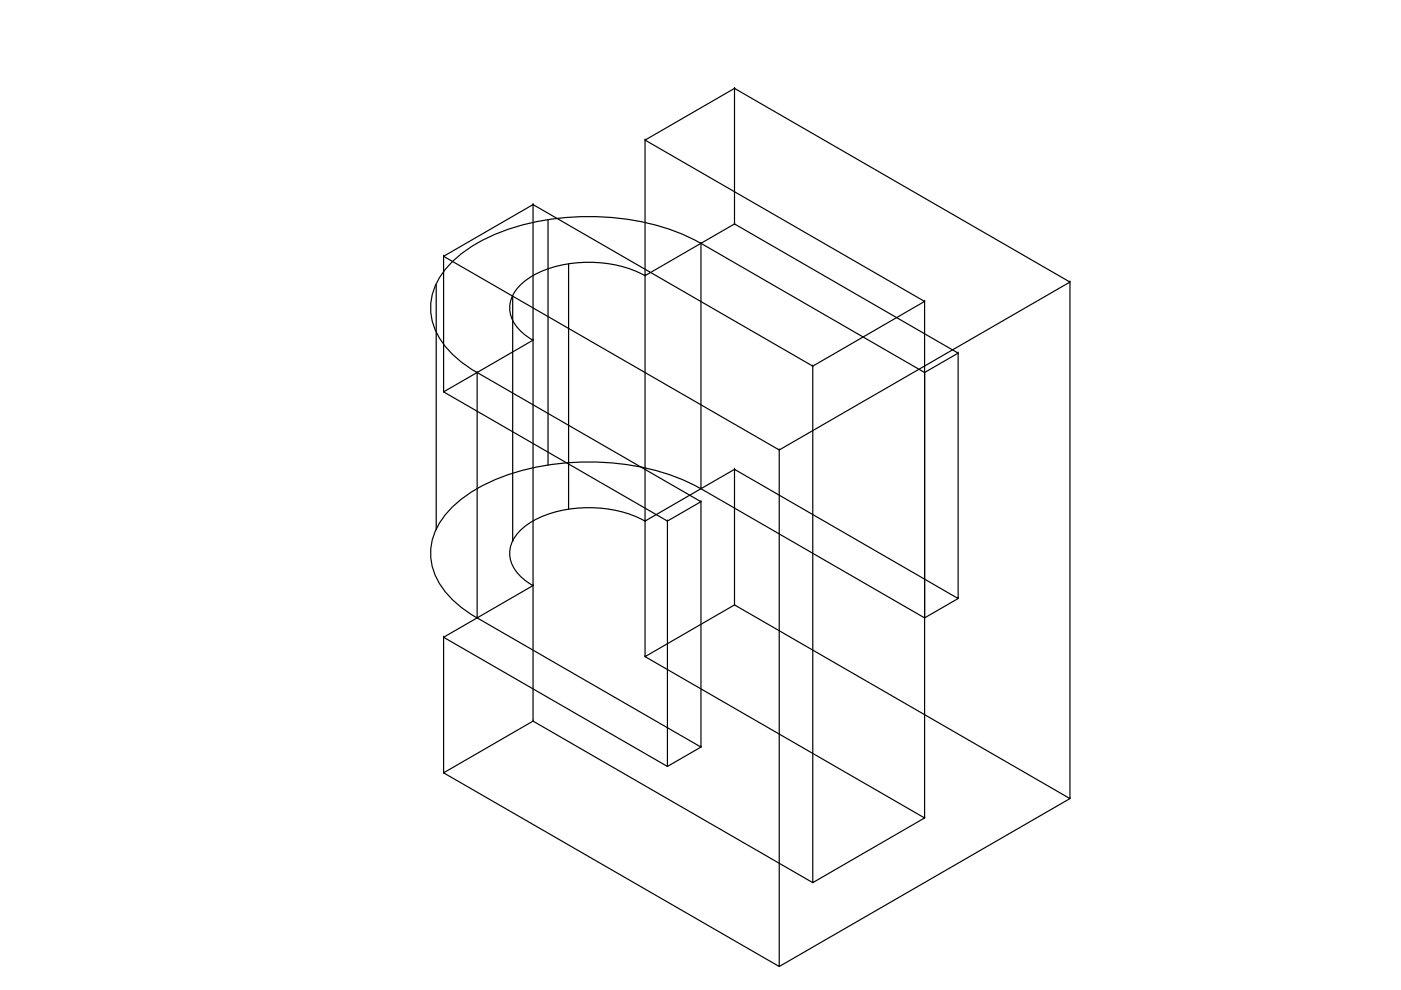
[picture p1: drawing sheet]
<svg xmlns="http://www.w3.org/2000/svg" width="297mm" height="210mm" viewBox="0 0 297 210" stroke-linecap="round" stroke-linejoin="round" font-family="sans-serif">
<!-- layer: 0 -->
<g fill="none" stroke="#000" stroke-width=".25">
<path d="M155.7 18.7l-18.9 11v28.7l18.9-10.9M155.7 18.7h.1M136.8 29.7l59.2 34.2-23.7 13.7v109.5M136.8 29.7h.1M94.1 54.3l71.1 41.1v109.5M94.1 54.3h.1M113 43.4l-18.9 10.9v28.8l18.9-11M113 43.4h.1M116.2 46.6v52M120.6 56v52M136.7 58.4a26.3 26.3 0 0 0-23.7 0 8.5 8.5 0 0 0-4.9 6.9 7.6 7.6 0 0 0 3.6 6l1.3 .8M136.8 58.4h.1"/>
<path d="M136.8 58.4v52.1M148.6 51.6a50.1 50.1 0 0 0-28.4-5.5 44.2 44.2 0 0 0-20.9 6.7 16.5 16.5 0 0 0-7.9 11 13.4 13.4 0 0 0 4.7 11.5l3.2 2.5 1.8 1.2M148.6 51.6l47.4 27.4v52l-47.4-27.4M148.6 51.6h.1M148.6 51.6v52M155.7 47.5h.1M226.9 59.8l-71.2-41.1v28.8l47.4 27.4v52l-47.4-27.4v28.8M226.9 59.8h.1M92.5 60.3v52M101.2 79l47.4 27.4-7.1 4.1M101.2 79h.1M101.2 79v52"/>
<path d="M108.7 62.8v52M113 72.1h.1M172.3 77.6l-59.3-34.2v109.5M172.3 77.6h.1M196 79h.1M196 63.9h.1M196 63.9v109.5M203.1 74.9h.1M203.1 74.9l-7.1 4.1M94.1 83.1l47.4 27.4v52M94.1 83.1h.1M155.7 99.5l-18.9 11v28.7"/>
<path d="M155.7 99.5h.1M165.2 95.4l61.7-35.6v109.5M165.2 95.4h.1M136.7 110.5a26.3 26.3 0 0 0-23.7 0 8.5 8.5 0 0 0-4.9 6.8 7.6 7.6 0 0 0 3.6 6l1.3 .9M136.8 110.5h.1M141.5 110.5h.1M148.6 103.6a50.1 50.1 0 0 0-28.4-5.5 44.2 44.2 0 0 0-20.9 6.7 16.5 16.5 0 0 0-7.9 11 13.4 13.4 0 0 0 4.7 11.5l3.2 2.5 1.8 1.2M148.6 106.4v52l-7.1 4.1M148.6 103.6h.1M148.6 106.4h.1M94.1 135.1h.1M94.1 135.1l47.4 27.4"/>
<path d="M101.2 131h.1M101.2 131l47.4 27.4M113 124.1l-18.9 11v28.8l18.9-11 59.3 34.2 23.7-13.7-59.2-34.2 18.9-10.9 71.2 41-61.7 35.6-71.1-41M113 124.1h.1M136.8 139.2h.1M155.7 128.3h.1M196 131h.1M203.1 126.9h.1M203.1 126.9l-7.1 4.1M113 152.9h.1M148.6 158.4h.1M94.1 163.9h.1"/>
<path d="M141.5 162.5h.1M196 173.4h.1M226.9 169.3h.1M172.3 187.1h.1M165.2 204.9h.1"/>
</g>
</svg>
